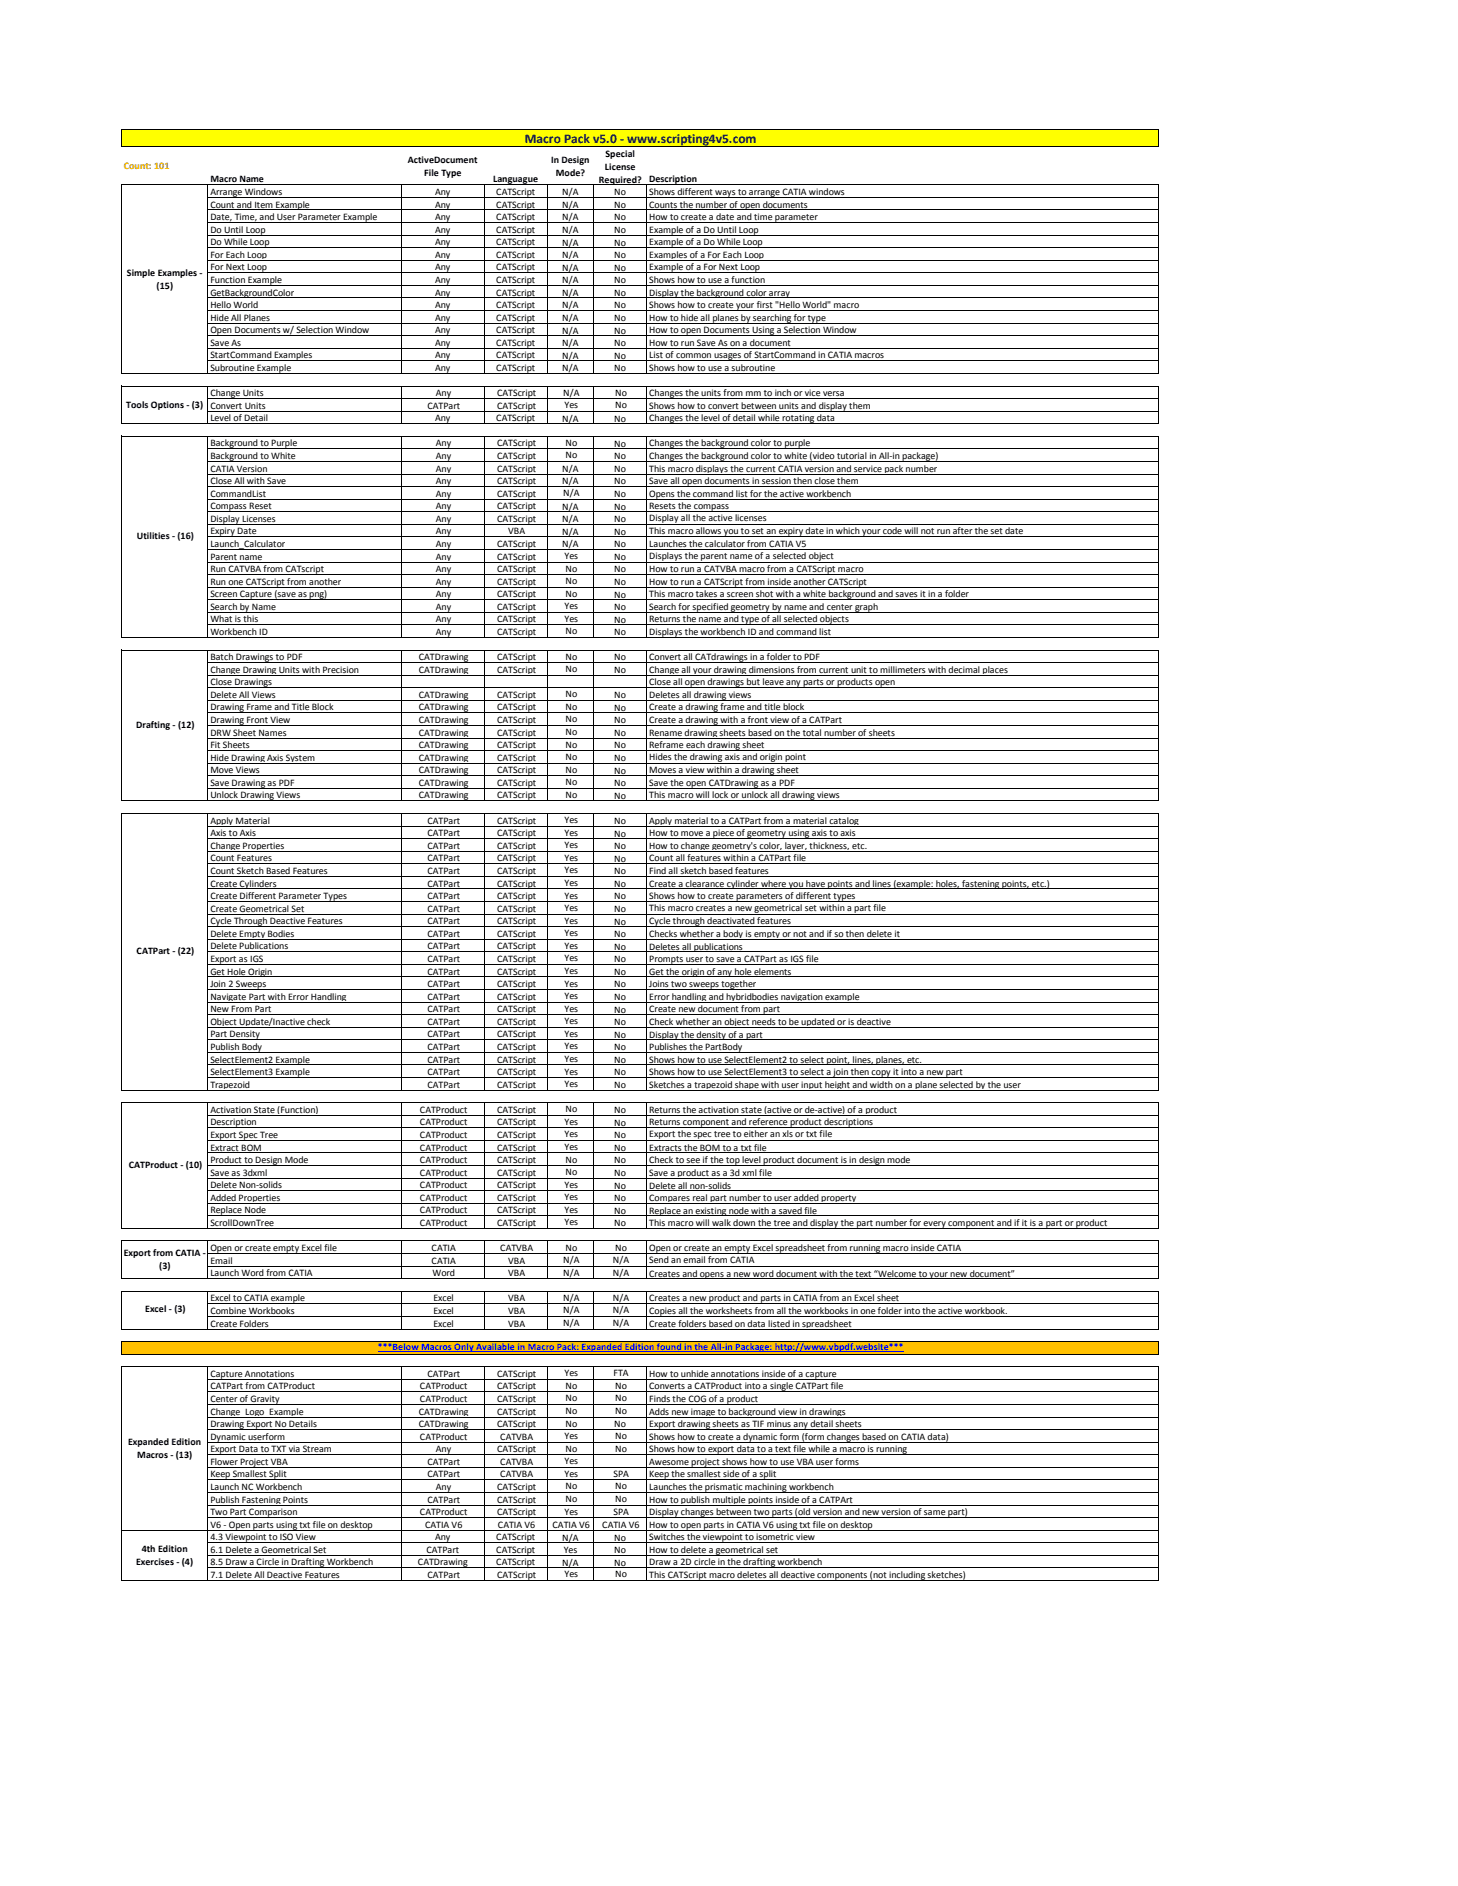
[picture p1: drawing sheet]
<svg xmlns="http://www.w3.org/2000/svg" width="216mm" height="279mm" viewBox="0 0 216 279" stroke-linecap="round" stroke-linejoin="round" font-family="sans-serif">
<defs><g id="words">
<text font-size="2" fill="#002060" x="77.7" y="21.2">Macro Pack v5.0 - www.scripting4v5.com</text>
<g font-size="1.5">
<text x="89.7" y="23.3">Special</text>
<text x="31.2" y="27">Macro Name</text>
<text x="31.2" y="28.9">Arrange Windows</text>
<text x="60.4" y="24.2">ActiveDocument</text>
<text x="62.8" y="26.1">File Type</text>
<text x="64.4" y="28.9">Any</text>
<text x="73" y="27">Languague</text>
<text x="73.5" y="28.9">CATScript</text>
<text x="81.6" y="24.2">In Design</text>
<text x="82.3" y="26.1">Mode?</text>
<text x="83.3" y="28.9">N/A</text>
<text x="88.7" y="27.1">Required?</text>
<text x="89.6" y="25.2">License</text>
<text x="91" y="28.9">No</text>
<text x="96.1" y="27">Description</text>
<text x="96.1" y="28.9">Shows different ways to arrange CATIA windows</text>
<text x="31.2" y="30.7">Count and Item Example</text>
<text x="31.2" y="32.6">Date, Time, and User Parameter Example</text>
<text x="31.2" y="34.5">Do Until Loop</text>
<text x="64.4" y="34.5">Any</text>
<text x="64.4" y="30.7">Any</text>
<text x="64.4" y="32.6">Any</text>
<text x="73.5" y="34.5">CATScript</text>
<text x="73.5" y="30.7">CATScript</text>
<text x="73.5" y="32.6">CATScript</text>
<text x="83.3" y="30.8">N/A</text>
<text x="83.3" y="32.7">N/A</text>
<text x="83.3" y="34.5">N/A</text>
<text x="91" y="30.8">No</text>
<text x="91" y="32.7">No</text>
<text x="91" y="34.5">No</text>
<text x="96.1" y="30.7">Counts the number of open documents</text>
<text x="96.1" y="32.6">How to create a date and time parameter</text>
<text x="96.1" y="34.5">Example of a Do Until Loop</text>
<text x="18.8" y="40.8">Simple Examples -</text>
<text x="31.2" y="36.3">Do While Loop</text>
<text x="31.2" y="38.2">For Each Loop</text>
<text x="31.2" y="40.1">For Next Loop</text>
<text x="31.2" y="41.9">Function Example</text>
<text x="64.4" y="36.3">Any</text>
<text x="64.4" y="38.2">Any</text>
<text x="64.4" y="40.1">Any</text>
<text x="64.4" y="41.9">Any</text>
<text x="73.5" y="36.3">CATScript</text>
<text x="73.5" y="38.2">CATScript</text>
<text x="73.5" y="40.1">CATScript</text>
<text x="73.5" y="41.9">CATScript</text>
<text x="83.3" y="36.4">N/A</text>
<text x="83.3" y="38.2">N/A</text>
<text x="83.3" y="40.1">N/A</text>
<text x="83.3" y="42">N/A</text>
<text x="91" y="36.4">No</text>
<text x="91" y="38.2">No</text>
<text x="91" y="40.1">No</text>
<text x="91" y="42">No</text>
<text x="96.1" y="36.3">Example of a Do While Loop</text>
<text x="96.1" y="38.2">Examples of a For Each Loop</text>
<text x="96.1" y="40.1">Example of a For Next Loop</text>
<text x="96.1" y="41.9">Shows how to use a function</text>
<text x="23.2" y="42.8">(15)</text>
<text x="31.2" y="43.8">GetBackgroundColor</text>
<text x="31.2" y="45.6">Hello World</text>
<text x="31.2" y="47.5">Hide All Planes</text>
<text x="64.4" y="47.5">Any</text>
<text x="64.4" y="43.8">Any</text>
<text x="64.4" y="45.6">Any</text>
<text x="73.5" y="47.5">CATScript</text>
<text x="73.5" y="43.8">CATScript</text>
<text x="73.5" y="45.6">CATScript</text>
<text x="83.3" y="43.8">N/A</text>
<text x="83.3" y="45.7">N/A</text>
<text x="83.3" y="47.6">N/A</text>
<text x="91" y="43.8">No</text>
<text x="91" y="45.7">No</text>
<text x="91" y="47.6">No</text>
<text x="96.1" y="43.8">Display the background color array</text>
<text x="96.1" y="45.6">Shows how to create your first &quot;Hello World&quot; macro</text>
<text x="96.1" y="47.5">How to hide all planes by searching for type</text>
<text x="31.2" y="49.4">Open Documents w/ Selection Window</text>
<text x="31.2" y="51.2">Save As</text>
<text x="31.2" y="53.1">StartCommand Examples</text>
<text x="64.4" y="49.4">Any</text>
<text x="64.4" y="51.2">Any</text>
<text x="64.4" y="53.1">Any</text>
<text x="73.5" y="49.4">CATScript</text>
<text x="73.5" y="51.2">CATScript</text>
<text x="73.5" y="53.1">CATScript</text>
<text x="83.3" y="49.4">N/A</text>
<text x="83.3" y="51.3">N/A</text>
<text x="83.3" y="53.1">N/A</text>
<text x="91" y="49.4">No</text>
<text x="91" y="51.3">No</text>
<text x="91" y="53.1">No</text>
<text x="96.1" y="49.4">How to open Documents Using a Selection Window</text>
<text x="96.1" y="51.2">How to run Save As on a document</text>
<text x="96.1" y="53.1">List of common usages of StartCommand in CATIA macros</text>
<text x="31.2" y="55">Subroutine Example</text>
<text x="31.2" y="58.7">Change Units</text>
<text x="64.4" y="55">Any</text>
<text x="64.6" y="58.7">Any</text>
<text x="73.5" y="55">CATScript</text>
<text x="73.6" y="58.7">CATScript</text>
<text x="83.3" y="55">N/A</text>
<text x="83.4" y="58.6">N/A</text>
<text x="91" y="55">No</text>
<text x="91.1" y="58.6">No</text>
<text x="96.1" y="55">Shows how to use a subroutine</text>
<text x="96.1" y="58.7">Changes the units from mm to inch or vice versa</text>
<text x="18.7" y="60.4">Tools Options - (3)</text>
<text x="31.2" y="60.6">Convert Units</text>
<text x="31.2" y="62.4">Level of Detail</text>
<text x="63.3" y="60.6">CATPart</text>
<text x="64.4" y="62.4">Any</text>
<text x="73.5" y="62.4">CATScript</text>
<text x="73.6" y="60.6">CATScript</text>
<text x="83.3" y="62.5">N/A</text>
<text x="83.6" y="60.5">Yes</text>
<text x="91" y="62.5">No</text>
<text x="91.1" y="60.5">No</text>
<text x="96.1" y="60.6">Shows how to convert between units and display them</text>
<text x="96.1" y="62.4">Changes the level of detail while rotating data</text>
<text x="31.2" y="66.1">Background to Purple</text>
<text x="31.2" y="68">Background to White</text>
<text x="31.2" y="69.9">CATIA Version</text>
<text x="31.2" y="71.7">Close All with Save</text>
<text x="64.6" y="66.1">Any</text>
<text x="64.6" y="68">Any</text>
<text x="64.6" y="69.9">Any</text>
<text x="64.6" y="71.7">Any</text>
<text x="73.6" y="66.1">CATScript</text>
<text x="73.6" y="68">CATScript</text>
<text x="73.6" y="69.9">CATScript</text>
<text x="73.6" y="71.7">CATScript</text>
<text x="83.3" y="69.9">N/A</text>
<text x="83.3" y="71.8">N/A</text>
<text x="83.7" y="66.1">No</text>
<text x="83.7" y="67.9">No</text>
<text x="91" y="66.2">No</text>
<text x="91" y="68">No</text>
<text x="91" y="69.9">No</text>
<text x="91" y="71.8">No</text>
<text x="96.1" y="66.1">Changes the background color to purple</text>
<text x="96.1" y="68">Changes the background color to white (video tutorial in All-in package)</text>
<text x="96.1" y="69.9">This macro displays the current CATIA version and service pack number</text>
<text x="96.1" y="71.7">Save all open documents in session then close them</text>
<text x="31.2" y="73.6">CommandList</text>
<text x="31.2" y="75.5">Compass Reset</text>
<text x="31.2" y="77.3">Display Licenses</text>
<text x="64.6" y="75.5">Any</text>
<text x="64.6" y="77.3">Any</text>
<text x="64.6" y="73.6">Any</text>
<text x="73.6" y="73.6">CATScript</text>
<text x="73.6" y="75.5">CATScript</text>
<text x="73.6" y="77.3">CATScript</text>
<text x="83.3" y="75.5">N/A</text>
<text x="83.3" y="77.4">N/A</text>
<text x="83.4" y="73.5">N/A</text>
<text x="91" y="73.6">No</text>
<text x="91" y="75.5">No</text>
<text x="91" y="77.4">No</text>
<text x="96.1" y="73.6">Opens the command list for the active workbench</text>
<text x="96.1" y="75.5">Resets the compass</text>
<text x="96.1" y="77.2">Display all the active licenses</text>
<text x="20.3" y="79.9">Utilities - (16)</text>
<text x="31.2" y="79.2">Expiry Date</text>
<text x="31.2" y="81">Launch_Calculator</text>
<text x="31.2" y="82.9">Parent name</text>
<text x="64.6" y="79.2">Any</text>
<text x="64.6" y="82.9">Any</text>
<text x="64.6" y="81">Any</text>
<text x="73.6" y="81">CATScript</text>
<text x="73.6" y="82.9">CATScript</text>
<text x="75.3" y="79.2">VBA</text>
<text x="83.3" y="79.2">N/A</text>
<text x="83.3" y="81.1">N/A</text>
<text x="83.6" y="82.8">Yes</text>
<text x="91" y="79.2">No</text>
<text x="91" y="81.1">No</text>
<text x="91" y="82.9">No</text>
<text x="96.1" y="79.1">This macro allows you to set an expiry date in which your code will not run after the set date</text>
<text x="96.1" y="81">Launches the calculator from CATIA V5</text>
<text x="96.1" y="82.8">Displays the parent name of a selected object</text>
<text x="31.2" y="84.8">Run CATVBA from CATscript</text>
<text x="31.2" y="86.6">Run one CATScript from another</text>
<text x="31.2" y="88.5">Screen Capture (save as png)</text>
<text x="64.6" y="84.8">Any</text>
<text x="64.6" y="88.5">Any</text>
<text x="64.6" y="86.6">Any</text>
<text x="73.6" y="86.6">CATScript</text>
<text x="73.6" y="84.8">CATScript</text>
<text x="73.6" y="88.5">CATScript</text>
<text x="83.7" y="84.7">No</text>
<text x="83.7" y="88.4">No</text>
<text x="83.7" y="86.5">No</text>
<text x="91" y="84.8">No</text>
<text x="91" y="88.5">No</text>
<text x="91" y="86.7">No</text>
<text x="96.1" y="84.8">How to run a CATVBA macro from a CATScript macro</text>
<text x="96.1" y="88.5">This macro takes a screen shot with a white background and saves it in a folder</text>
<text x="96.1" y="86.6">How to run a CATScript from inside another CATScript</text>
<text x="31.2" y="90.4">Search by Name</text>
<text x="31.2" y="92.2">What is this</text>
<text x="31.2" y="94.1">Workbench ID</text>
<text x="64.6" y="90.4">Any</text>
<text x="64.6" y="92.2">Any</text>
<text x="64.6" y="94.1">Any</text>
<text x="73.6" y="94.1">CATScript</text>
<text x="73.6" y="90.4">CATScript</text>
<text x="73.6" y="92.2">CATScript</text>
<text x="83.6" y="90.3">Yes</text>
<text x="83.6" y="92.1">Yes</text>
<text x="83.7" y="94">No</text>
<text x="91" y="90.4">No</text>
<text x="91" y="92.3">No</text>
<text x="91" y="94.1">No</text>
<text x="96.1" y="90.4">Search for specified geometry by name and center graph</text>
<text x="96.1" y="92.2">Returns the name and type of all selected objects</text>
<text x="96.1" y="94.1">Displays the workbench ID and command list</text>
<text x="31.2" y="97.8">Batch Drawings to PDF</text>
<text x="31.2" y="99.7">Change Drawing Units with Precision</text>
<text x="31.2" y="101.5">Close Drawings</text>
<text x="62" y="97.8">CATDrawing</text>
<text x="62" y="99.7">CATDrawing</text>
<text x="73.6" y="97.8">CATScript</text>
<text x="73.6" y="99.7">CATScript</text>
<text x="83.7" y="97.7">No</text>
<text x="83.7" y="99.6">No</text>
<text x="91" y="97.8">No</text>
<text x="91" y="99.7">No</text>
<text x="96.1" y="97.8">Convert all CATdrawings in a folder to PDF</text>
<text x="96.1" y="99.7">Change all your drawing dimensions from current unit to millimeters with decimal places</text>
<text x="96.1" y="101.5">Close all open drawings but leave any parts or products open</text>
<text x="20.2" y="107.8">Drafting - (12)</text>
<text x="31.2" y="103.4">Delete All Views</text>
<text x="31.2" y="105.3">Drawing Frame and Title Block</text>
<text x="31.2" y="107.1">Drawing Front View</text>
<text x="62" y="103.4">CATDrawing</text>
<text x="62" y="105.3">CATDrawing</text>
<text x="62" y="107.1">CATDrawing</text>
<text x="73.6" y="103.4">CATScript</text>
<text x="73.6" y="105.3">CATScript</text>
<text x="73.6" y="107.1">CATScript</text>
<text x="83.7" y="103.3">No</text>
<text x="83.7" y="105.2">No</text>
<text x="83.7" y="107">No</text>
<text x="91" y="103.4">No</text>
<text x="91" y="105.3">No</text>
<text x="91" y="107.2">No</text>
<text x="96.1" y="103.4">Deletes all drawing views</text>
<text x="96.1" y="105.2">Create a drawing frame and title block</text>
<text x="96.1" y="107.1">Create a drawing with a front view of a CATPart</text>
<text x="31.2" y="109">DRW Sheet Names</text>
<text x="31.2" y="110.8">Fit Sheets</text>
<text x="31.2" y="112.7">Hide Drawing Axis System</text>
<text x="62" y="109">CATDrawing</text>
<text x="62" y="110.8">CATDrawing</text>
<text x="62" y="112.7">CATDrawing</text>
<text x="73.6" y="109">CATScript</text>
<text x="73.6" y="110.8">CATScript</text>
<text x="73.6" y="112.7">CATScript</text>
<text x="83.7" y="108.9">No</text>
<text x="83.7" y="110.8">No</text>
<text x="83.7" y="112.6">No</text>
<text x="91" y="109">No</text>
<text x="91" y="110.9">No</text>
<text x="91" y="112.7">No</text>
<text x="96.1" y="109">Rename drawing sheets based on the total number of sheets</text>
<text x="96.1" y="110.8">Reframe each drawing sheet</text>
<text x="96.1" y="112.6">Hides the drawing axis and origin point</text>
<text x="31.2" y="114.6">Move Views</text>
<text x="31.2" y="116.4">Save Drawing as PDF</text>
<text x="31.2" y="118.3">Unlock Drawing Views</text>
<text x="62" y="114.6">CATDrawing</text>
<text x="62" y="116.4">CATDrawing</text>
<text x="62" y="118.3">CATDrawing</text>
<text x="73.6" y="114.6">CATScript</text>
<text x="73.6" y="116.4">CATScript</text>
<text x="73.6" y="118.3">CATScript</text>
<text x="83.7" y="114.5">No</text>
<text x="83.7" y="116.3">No</text>
<text x="83.7" y="118.2">No</text>
<text x="91" y="114.6">No</text>
<text x="91" y="116.5">No</text>
<text x="91" y="118.3">No</text>
<text x="96.1" y="114.6">Moves a view within a drawing sheet</text>
<text x="96.1" y="116.4">Save the open CATDrawing as a PDF</text>
<text x="96.1" y="118.3">This macro will lock or unlock all drawing views</text>
<text x="31.2" y="122">Apply Material</text>
<text x="31.2" y="123.9">Axis to Axis</text>
<text x="31.2" y="125.7">Change Properties</text>
<text x="63.3" y="122">CATPart</text>
<text x="63.3" y="123.9">CATPart</text>
<text x="63.3" y="125.7">CATPart</text>
<text x="73.6" y="122">CATScript</text>
<text x="73.6" y="123.9">CATScript</text>
<text x="73.6" y="125.7">CATScript</text>
<text x="83.6" y="121.9">Yes</text>
<text x="83.6" y="123.8">Yes</text>
<text x="83.6" y="125.7">Yes</text>
<text x="91" y="122.1">No</text>
<text x="91" y="123.9">No</text>
<text x="91" y="125.8">No</text>
<text x="96.1" y="122">Apply material to a CATPart from a material catalog</text>
<text x="96.1" y="123.9">How to move a piece of geometry using axis to axis</text>
<text x="96.1" y="125.8">How to change geometry's color, layer, thickness, etc.</text>
<text x="31.2" y="127.6">Count Features</text>
<text x="31.2" y="129.5">Count Sketch Based Features</text>
<text x="31.2" y="131.3">Create Cylinders</text>
<text x="63.3" y="129.5">CATPart</text>
<text x="63.3" y="131.3">CATPart</text>
<text x="63.3" y="127.6">CATPart</text>
<text x="73.6" y="127.6">CATScript</text>
<text x="73.6" y="129.5">CATScript</text>
<text x="73.6" y="131.3">CATScript</text>
<text x="83.6" y="127.5">Yes</text>
<text x="83.6" y="129.4">Yes</text>
<text x="83.6" y="131.2">Yes</text>
<text x="91" y="127.6">No</text>
<text x="91" y="129.5">No</text>
<text x="91" y="131.4">No</text>
<text x="96.1" y="127.6">Count all features within a CATPart file</text>
<text x="96.1" y="129.5">Find all sketch based features</text>
<text x="96.1" y="131.4">Create a clearance cylinder where you have points and lines (example: holes, fastening points, etc.)</text>
<text x="31.2" y="133.2">Create Different Parameter Types</text>
<text x="31.2" y="135.1">Create Geometrical Set</text>
<text x="31.2" y="136.9">Cycle Through Deactive Features</text>
<text x="63.3" y="133.2">CATPart</text>
<text x="63.3" y="135.1">CATPart</text>
<text x="63.3" y="136.9">CATPart</text>
<text x="73.6" y="133.2">CATScript</text>
<text x="73.6" y="135.1">CATScript</text>
<text x="73.6" y="136.9">CATScript</text>
<text x="83.6" y="133.1">Yes</text>
<text x="83.6" y="135">Yes</text>
<text x="83.6" y="136.8">Yes</text>
<text x="91" y="133.2">No</text>
<text x="91" y="135.1">No</text>
<text x="91" y="137">No</text>
<text x="96.1" y="133.2">Shows how to create parameters of different types</text>
<text x="96.1" y="135">This macro creates a new geometrical set within a part file</text>
<text x="96.1" y="136.9">Cycle through deactivated features</text>
<text x="20.2" y="141.3">CATPart - (22)</text>
<text x="31.2" y="138.8">Delete Empty Bodies</text>
<text x="31.2" y="140.6">Delete Publications</text>
<text x="31.2" y="142.5">Export as IGS</text>
<text x="63.3" y="138.8">CATPart</text>
<text x="63.3" y="142.5">CATPart</text>
<text x="63.3" y="140.6">CATPart</text>
<text x="73.6" y="140.6">CATScript</text>
<text x="73.6" y="138.8">CATScript</text>
<text x="73.6" y="142.5">CATScript</text>
<text x="83.6" y="138.7">Yes</text>
<text x="83.6" y="140.6">Yes</text>
<text x="83.6" y="142.4">Yes</text>
<text x="91" y="138.8">No</text>
<text x="91" y="140.7">No</text>
<text x="91" y="142.5">No</text>
<text x="96.1" y="138.8">Checks whether a body is empty or not and if so then delete it</text>
<text x="96.1" y="140.7">Deletes all publications</text>
<text x="96.1" y="142.5">Prompts user to save a CATPart as IGS file</text>
<text x="31.2" y="144.4">Get Hole Origin</text>
<text x="31.2" y="146.2">Join 2 Sweeps</text>
<text x="31.2" y="148.1">Navigate Part with Error Handling</text>
<text x="31.2" y="150">New From Part</text>
<text x="63.3" y="144.4">CATPart</text>
<text x="63.3" y="146.2">CATPart</text>
<text x="63.3" y="148.1">CATPart</text>
<text x="63.3" y="150">CATPart</text>
<text x="73.6" y="144.4">CATScript</text>
<text x="73.6" y="146.2">CATScript</text>
<text x="73.6" y="148.1">CATScript</text>
<text x="73.6" y="150">CATScript</text>
<text x="83.6" y="144.3">Yes</text>
<text x="83.6" y="146.1">Yes</text>
<text x="83.6" y="148">Yes</text>
<text x="83.6" y="149.9">Yes</text>
<text x="91" y="144.4">No</text>
<text x="91" y="146.3">No</text>
<text x="91" y="148.1">No</text>
<text x="96.1" y="144.4">Get the origin of any hole elements</text>
<text x="96.1" y="146.3">Joins two sweeps together</text>
<text x="96.1" y="148.1">Error handling and hybridbodies navigation example</text>
<text x="96.1" y="150">Create new document from part</text>
<text x="31.2" y="151.8">Object Update/Inactive check</text>
<text x="31.2" y="153.7">Part Density</text>
<text x="31.2" y="155.5">Publish Body</text>
<text x="63.3" y="151.8">CATPart</text>
<text x="63.3" y="155.5">CATPart</text>
<text x="63.3" y="153.7">CATPart</text>
<text x="73.6" y="153.7">CATScript</text>
<text x="73.6" y="151.8">CATScript</text>
<text x="73.6" y="155.5">CATScript</text>
<text x="83.6" y="151.7">Yes</text>
<text x="83.6" y="153.6">Yes</text>
<text x="83.6" y="155.5">Yes</text>
<text x="91" y="150">No</text>
<text x="91" y="151.9">No</text>
<text x="91" y="153.7">No</text>
<text x="91" y="155.6">No</text>
<text x="96.1" y="151.9">Check whether an object needs to be updated or is deactive</text>
<text x="96.1" y="153.7">Display the density of a part</text>
<text x="96.1" y="155.6">Publishes the PartBody</text>
<text x="31.2" y="157.4">SelectElement2 Example</text>
<text x="31.2" y="159.3">SelectElement3 Example</text>
<text x="31.2" y="161.1">Trapezoid</text>
<text x="63.3" y="157.4">CATPart</text>
<text x="63.3" y="159.3">CATPart</text>
<text x="63.3" y="161.1">CATPart</text>
<text x="73.6" y="157.4">CATScript</text>
<text x="73.6" y="159.3">CATScript</text>
<text x="73.6" y="161.1">CATScript</text>
<text x="83.6" y="157.3">Yes</text>
<text x="83.6" y="159.2">Yes</text>
<text x="83.6" y="161">Yes</text>
<text x="91" y="157.5">No</text>
<text x="91" y="159.3">No</text>
<text x="91" y="161.2">No</text>
<text x="96.1" y="157.5">Shows how to use SelectElement2 to select point, lines, planes, etc.</text>
<text x="96.1" y="159.3">Shows how to use SelectElement3 to select a join then copy it into a new part</text>
<text x="96.1" y="161.1">Sketches a trapezoid shape with user input height and width on a plane selected by the user</text>
<text x="31.2" y="164.9">Activation State (Function)</text>
<text x="31.2" y="166.7">Description</text>
<text x="62.2" y="164.9">CATProduct</text>
<text x="62.2" y="166.7">CATProduct</text>
<text x="73.6" y="166.7">CATScript</text>
<text x="73.6" y="164.9">CATScript</text>
<text x="83.6" y="166.6">Yes</text>
<text x="83.7" y="164.8">No</text>
<text x="91" y="166.8">No</text>
<text x="91" y="164.9">No</text>
<text x="96.1" y="166.6">Returns component and reference product descriptions</text>
<text x="96.1" y="164.9">Returns the activation state (active or de-active) of a product</text>
<text x="19.1" y="173">CATProduct - (10)</text>
<text x="31.2" y="168.6">Export Spec Tree</text>
<text x="31.2" y="170.4">Extract BOM</text>
<text x="31.2" y="172.3">Product to Design Mode</text>
<text x="62.2" y="168.6">CATProduct</text>
<text x="62.2" y="170.4">CATProduct</text>
<text x="62.2" y="172.3">CATProduct</text>
<text x="73.6" y="168.6">CATScript</text>
<text x="73.6" y="170.4">CATScript</text>
<text x="73.6" y="172.3">CATScript</text>
<text x="83.6" y="168.5">Yes</text>
<text x="83.6" y="170.4">Yes</text>
<text x="83.7" y="172.2">No</text>
<text x="91" y="168.6">No</text>
<text x="91" y="170.5">No</text>
<text x="91" y="172.4">No</text>
<text x="96.1" y="168.5">Export the spec tree to either an xls or txt file</text>
<text x="96.1" y="170.4">Extracts the BOM to a txt file</text>
<text x="96.1" y="172.4">Check to see if the top level product document is in design mode</text>
<text x="31.2" y="174.2">Save as 3dxml</text>
<text x="31.2" y="176">Delete Non-solids</text>
<text x="31.2" y="177.9">Added Properties</text>
<text x="31.2" y="179.8">Replace Node</text>
<text x="62.2" y="176">CATProduct</text>
<text x="62.2" y="177.9">CATProduct</text>
<text x="62.2" y="179.8">CATProduct</text>
<text x="62.2" y="174.2">CATProduct</text>
<text x="73.6" y="174.2">CATScript</text>
<text x="73.6" y="176">CATScript</text>
<text x="73.6" y="177.9">CATScript</text>
<text x="73.6" y="179.8">CATScript</text>
<text x="83.6" y="176">Yes</text>
<text x="83.6" y="177.8">Yes</text>
<text x="83.6" y="179.7">Yes</text>
<text x="83.7" y="174.1">No</text>
<text x="91" y="174.2">No</text>
<text x="91" y="176.1">No</text>
<text x="91" y="177.9">No</text>
<text x="91" y="179.8">No</text>
<text x="96.1" y="174.2">Save a product as a 3d xml file</text>
<text x="96.1" y="176.1">Delete all non-solids</text>
<text x="96.1" y="177.9">Compares real part number to user added property</text>
<text x="96.1" y="179.8">Replace an existing node with a saved file</text>
<text x="31.2" y="181.6">ScrollDownTree</text>
<text x="31.2" y="185.3">Open or create empty Excel file</text>
<text x="62.2" y="181.6">CATProduct</text>
<text x="63.9" y="185.3">CATIA</text>
<text x="73.6" y="181.6">CATScript</text>
<text x="74.1" y="185.3">CATVBA</text>
<text x="83.6" y="181.5">Yes</text>
<text x="83.7" y="185.3">No</text>
<text x="91" y="181.7">No</text>
<text x="91.1" y="185.3">No</text>
<text x="96.1" y="181.6">This macro will walk down the tree and display the part number for every component and if it is a part or product</text>
<text x="96.1" y="185.3">Open or create an empty Excel spreadsheet from running macro inside CATIA</text>
<text x="18.3" y="186.1">Export from CATIA -</text>
<text x="23.6" y="188.1">(3)</text>
<text x="31.2" y="187.2">Email</text>
<text x="31.2" y="189.1">Launch Word from CATIA</text>
<text x="63.9" y="187.2">CATIA</text>
<text x="64" y="189.1">Word</text>
<text x="75.3" y="187.2">VBA</text>
<text x="75.3" y="189.1">VBA</text>
<text x="83.4" y="187.1">N/A</text>
<text x="83.4" y="189">N/A</text>
<text x="90.8" y="187.1">N/A</text>
<text x="90.8" y="189">N/A</text>
<text x="96.1" y="187.1">Send an email from CATIA</text>
<text x="96.1" y="189.1">Creates and opens a new word document with the text “Welcome to your new document”</text>
<text x="21.5" y="194.4">Excel - (3)</text>
<text x="31.2" y="192.8">Excel to CATIA example</text>
<text x="31.2" y="194.7">Combine Workbooks</text>
<text x="31.2" y="196.5">Create Folders</text>
<text x="64.2" y="192.8">Excel</text>
<text x="64.2" y="194.7">Excel</text>
<text x="64.2" y="196.5">Excel</text>
<text x="75.3" y="192.8">VBA</text>
<text x="75.3" y="194.7">VBA</text>
<text x="75.3" y="196.5">VBA</text>
<text x="83.4" y="192.7">N/A</text>
<text x="83.4" y="194.6">N/A</text>
<text x="83.4" y="196.4">N/A</text>
<text x="90.8" y="194.6">N/A</text>
<text x="90.8" y="192.7">N/A</text>
<text x="90.8" y="196.4">N/A</text>
<text x="96.1" y="192.7">Creates a new product and parts in CATIA from an Excel sheet</text>
<text x="96.1" y="194.7">Copies all the worksheets from all the workbooks in one folder into the active workbook.</text>
<text x="96.1" y="196.5">Create folders based on data listed in spreadsheet</text>
<text x="31.2" y="204">Capture Annotations</text>
<text x="63.3" y="204">CATPart</text>
<text x="73.6" y="204">CATScript</text>
<text x="83.6" y="203.9">Yes</text>
<text x="90.8" y="203.9">FTA</text>
<text x="96.1" y="204">How to unhide annotations inside of a capture</text>
<text x="31.2" y="205.8">CATPart from CATProduct</text>
<text x="31.2" y="207.7">Center of Gravity</text>
<text x="31.2" y="209.6">Change_Logo_Example</text>
<text x="62" y="209.6">CATDrawing</text>
<text x="62.2" y="205.8">CATProduct</text>
<text x="62.2" y="207.7">CATProduct</text>
<text x="73.6" y="205.8">CATScript</text>
<text x="73.6" y="207.7">CATScript</text>
<text x="73.6" y="209.6">CATScript</text>
<text x="83.7" y="205.8">No</text>
<text x="83.7" y="207.6">No</text>
<text x="83.7" y="209.5">No</text>
<text x="91.1" y="207.6">No</text>
<text x="91.1" y="205.8">No</text>
<text x="91.1" y="209.5">No</text>
<text x="96.1" y="205.8">Converts a CATProduct into a single CATPart file</text>
<text x="96.1" y="207.7">Finds the COG of a product</text>
<text x="96.1" y="209.6">Adds new image to background view in drawings</text>
<text x="19" y="214.1">Expanded Edition</text>
<text x="20.3" y="216">Macros - (13)</text>
<text x="31.2" y="211.4">Drawing Export No Details</text>
<text x="31.2" y="213.3">Dynamic userform</text>
<text x="31.2" y="215.2">Export Data to TXT via Stream</text>
<text x="62" y="211.4">CATDrawing</text>
<text x="62.2" y="213.3">CATProduct</text>
<text x="64.6" y="215.2">Any</text>
<text x="73.6" y="211.4">CATScript</text>
<text x="73.6" y="215.2">CATScript</text>
<text x="74.1" y="213.3">CATVBA</text>
<text x="83.6" y="213.2">Yes</text>
<text x="83.7" y="211.3">No</text>
<text x="83.7" y="215.1">No</text>
<text x="91" y="211.5">No</text>
<text x="91.1" y="215.1">No</text>
<text x="91.1" y="213.2">No</text>
<text x="96.1" y="211.4">Export drawing sheets as TIF minus any detail sheets</text>
<text x="96.1" y="215.2">Shows how to export data to a text file while a macro is running</text>
<text x="96.1" y="213.3">Shows how to create a dynamic form (form changes based on CATIA data)</text>
<text x="31.2" y="217">Flower Project VBA</text>
<text x="31.2" y="218.9">Keep Smallest Split</text>
<text x="31.2" y="220.7">Launch NC Workbench</text>
<text x="63.3" y="217">CATPart</text>
<text x="63.3" y="218.9">CATPart</text>
<text x="64.6" y="220.7">Any</text>
<text x="73.6" y="220.7">CATScript</text>
<text x="74.1" y="217">CATVBA</text>
<text x="74.1" y="218.9">CATVBA</text>
<text x="83.6" y="216.9">Yes</text>
<text x="83.6" y="218.8">Yes</text>
<text x="83.7" y="220.7">No</text>
<text x="90.8" y="218.8">SPA</text>
<text x="91.1" y="220.7">No</text>
<text x="96.1" y="220.7">Launches the prismatic machining workbench</text>
<text x="96.1" y="217">Awesome project shows how to use VBA user forms</text>
<text x="96.1" y="218.9">Keep the smallest side of a split</text>
<text x="31.2" y="222.6">Publish Fastening Points</text>
<text x="31.2" y="224.5">Two Part Comparison</text>
<text x="31.2" y="226.3">V6 - Open parts using txt file on desktop</text>
<text x="62.2" y="224.5">CATProduct</text>
<text x="62.9" y="226.3">CATIA V6</text>
<text x="63.3" y="222.6">CATPart</text>
<text x="73.6" y="222.6">CATScript</text>
<text x="73.6" y="224.5">CATScript</text>
<text x="73.7" y="226.3">CATIA V6</text>
<text x="81.8" y="226.3">CATIA V6</text>
<text x="83.6" y="224.4">Yes</text>
<text x="83.7" y="222.5">No</text>
<text x="89.2" y="226.3">CATIA V6</text>
<text x="90.8" y="224.4">SPA</text>
<text x="91.1" y="222.5">No</text>
<text x="96.1" y="226.3">How to open parts in CATIA V6 using txt file on desktop</text>
<text x="96.1" y="222.6">How to publish multiple points inside of a CATPArt</text>
<text x="96.1" y="224.5">Display changes between two parts (old version and new version of same part)</text>
<text x="20.1" y="231.8">Exercises - (4)</text>
<text x="21" y="229.9">4th Edition</text>
<text x="31.2" y="228.2">4.3 Viewpoint to ISO View</text>
<text x="31.2" y="230.1">6.1 Delete a Geometrical Set</text>
<text x="31.2" y="231.9">8.5 Draw a Circle in Drafting Workbench</text>
<text x="31.2" y="233.8">7.1 Delete All Deactive Features</text>
<text x="61.9" y="231.9">CATDrawing</text>
<text x="63.2" y="230.1">CATPart</text>
<text x="63.3" y="233.8">CATPart</text>
<text x="64.4" y="228.2">Any</text>
<text x="73.5" y="228.2">CATScript</text>
<text x="73.5" y="230.1">CATScript</text>
<text x="73.5" y="231.9">CATScript</text>
<text x="73.6" y="233.8">CATScript</text>
<text x="83.3" y="228.2">N/A</text>
<text x="83.3" y="232">N/A</text>
<text x="83.5" y="230.1">Yes</text>
<text x="83.6" y="233.7">Yes</text>
<text x="91" y="228.2">No</text>
<text x="91" y="230.1">No</text>
<text x="91" y="232">No</text>
<text x="91.1" y="233.7">No</text>
<text x="96.1" y="233.8">This CATScript macro deletes all deactive components (not including sketches)</text>
<text x="96.1" y="228.2">Switches the viewpoint to isometric view</text>
<text x="96.1" y="230.1">How to delete a geometrical set</text>
<text x="96.1" y="231.9">Draw a 2D circle in the drafting workbench</text>
</g>
<text font-size="1.5" fill="#f00" x="18.3" y="25">Count: 101</text>
<text font-size="1.5" fill="#00f" x="56" y="200">***Below Macros Only Available in Macro Pack: Expanded Edition found in the All-in Package: http://www.vbpdf.website***</text>
</g></defs>
<path d="M18.1 19.4h153.4v2.4h-153.4z" fill="#ff0"/>
<path d="M171.5 19.2h19v2.6h-19z" fill-rule="evenodd" fill="#fff"/>
<path d="M18.1 21.7h172.4v177.1h-172.4z" fill="#fff"/>
<path d="M18.1 198.7h153.4v1.9h-153.4z" fill="#ffc000"/>
<path d="M171.5 198.7h19v1.9h-19z" fill-rule="evenodd" fill="#fff"/>
<path d="M18.1 200.6h172.4v35.4h-172.4z" fill="#fff"/>
<path d="M56 200.2h77.8" fill="none" stroke="#00f" stroke-width=".15"/>
<g fill="none" stroke="#000" stroke-width=".15">
<path d="M18 19.2v2.6M18 19.3h153.6M171.5 19.3v2.5M18 27.3v28.1M18 21.8h153.6M18 27.4h153.6M30.8 27.4v28M30.9 29.2h140.7M30.9 31.1h140.7M30.9 33h140.7M30.9 34.8h140.7M30.9 36.7h140.7"/>
<path d="M30.9 38.6h140.7M59.5 27.4v28M71.7 27.4v28M81 27.4v28M87.9 27.4v28M95.8 27.4v28M171.5 27.4v28M18 57.1v5.7M18 55.3h153.6M18 57.2h153.6M30.8 57.2v5.6M30.9 40.4h140.7"/>
<path d="M30.9 42.3h140.7M30.9 44.1h140.7M30.9 46h140.7M30.9 47.9h140.7M30.9 49.7h140.7M30.9 51.6h140.7M30.9 53.5h140.7M30.9 59h140.7M59.5 57.2v5.6M71.7 57.2v5.6M81 57.2v5.6M87.9 57.2v5.6"/>
<path d="M95.8 57.2v5.6M171.5 57.2v5.6M18 64.6v29.9M18 62.8h153.6M18 64.6h153.6M30.8 64.7v29.8M30.9 60.9h140.7M30.9 66.5h140.7M30.9 68.4h140.7M30.9 70.2h140.7M30.9 72.1h140.7M30.9 73.9h140.7"/>
<path d="M30.9 75.8h140.7M30.9 77.7h140.7M30.9 79.5h140.7M59.5 64.7v29.8M71.7 64.7v29.8M81 64.7v29.8M87.9 64.7v29.8M95.8 64.7v29.8M171.5 64.7v29.8M18 96.2v22.5M18 94.4h153.6M18 96.3h153.6"/>
<path d="M30.8 96.4v22.3M30.9 81.4h140.7M30.9 83.3h140.7M30.9 85.1h140.7M30.9 87h140.7M30.9 88.8h140.7M30.9 90.7h140.7M30.9 92.6h140.7M30.9 98.2h140.7M59.5 96.4v22.3M71.7 96.4v22.3M81 96.4v22.3"/>
<path d="M87.9 96.4v22.3M95.8 96.4v22.3M171.5 96.4v22.3M18 118.7h153.6M30.9 100h140.7M30.9 101.9h140.7M30.9 103.8h140.7M30.9 105.6h140.7M30.9 107.5h140.7M30.9 109.3h140.7M30.9 111.2h140.7M30.9 113.1h140.7"/>
<path d="M30.9 114.9h140.7M30.9 116.8h140.7M18 120.5v41.1M18 120.5h153.6M30.8 120.6v41M30.9 122.4h140.7M30.9 124.2h140.7M30.9 126.1h140.7M30.9 128h140.7M30.9 129.8h140.7M30.9 131.7h140.7M30.9 133.6h140.7"/>
<path d="M30.9 135.4h140.7M30.9 137.3h140.7M30.9 139.1h140.7M59.5 120.6v41M71.7 120.6v41M81 120.6v41M87.9 120.6v41M95.8 120.6v41M171.5 120.6v41M30.9 141h140.7M30.9 142.9h140.7M30.9 144.7h140.7"/>
<path d="M30.9 146.6h140.7M30.9 148.5h140.7M30.9 150.3h140.7M30.9 152.2h140.7M30.9 154h140.7M30.9 155.9h140.7M30.9 157.8h140.7M30.9 159.6h140.7M18 163.3v18.7M18 161.5h153.6M18 163.4h153.6M30.8 163.4v18.6"/>
<path d="M30.9 165.2h140.7M30.9 167.1h140.7M30.9 168.9h140.7M30.9 170.8h140.7M30.9 172.7h140.7M30.9 174.5h140.7M30.9 176.4h140.7M30.9 178.3h140.7M59.5 163.4v18.6M71.7 163.4v18.6M81 163.4v18.6M87.9 163.4v18.6"/>
<path d="M95.8 163.4v18.6M171.5 163.4v18.6M18 183.8v5.7M18 191.2v5.7M18 182h153.6M18 183.8h153.6M18 189.4h153.6M18 191.3h153.6M18 196.9h153.6M18 198.7h153.6M30.8 183.9v5.6M30.8 191.4v5.5"/>
<path d="M30.9 180.1h140.7M30.9 185.7h140.7M30.9 187.6h140.7M30.9 193.2h140.7M30.9 195h140.7M59.5 183.9v5.6M59.5 191.4v5.5M71.7 183.9v5.6M71.7 191.4v5.5M81 183.9v5.6M81 191.4v5.5M87.9 183.9v5.6"/>
<path d="M87.9 191.4v5.5M95.8 183.9v5.6M95.8 191.4v5.5M171.5 183.9v5.6M171.5 191.4v5.5M18 202.4v31.8M18 200.6h153.6M18 202.5h153.6M30.8 202.5v31.7M30.9 204.3h140.7M30.9 206.2h140.7M30.9 208.1h140.7"/>
<path d="M30.9 209.9h140.7M30.9 211.8h140.7M30.9 213.6h140.7M30.9 215.5h140.7M30.9 217.4h140.7M30.9 219.2h140.7M59.5 202.5v31.7M71.7 202.5v31.7M81 202.5v31.7M87.9 202.5v31.7M95.8 202.5v31.7M171.5 202.5v31.7"/>
<path d="M18 226.7h153.6M18 234.1h153.6M30.9 221.1h140.7M30.9 223h140.7M30.9 224.8h140.7M30.9 228.5h140.7M30.9 230.4h140.7M30.9 232.3h140.7"/>
</g>
<path d="M17.9 198.7h.1v2h-.1zM171.4 198.8h.2v1.9h-.2z" fill="#000"/>
<use href="#words"/>
</svg>
